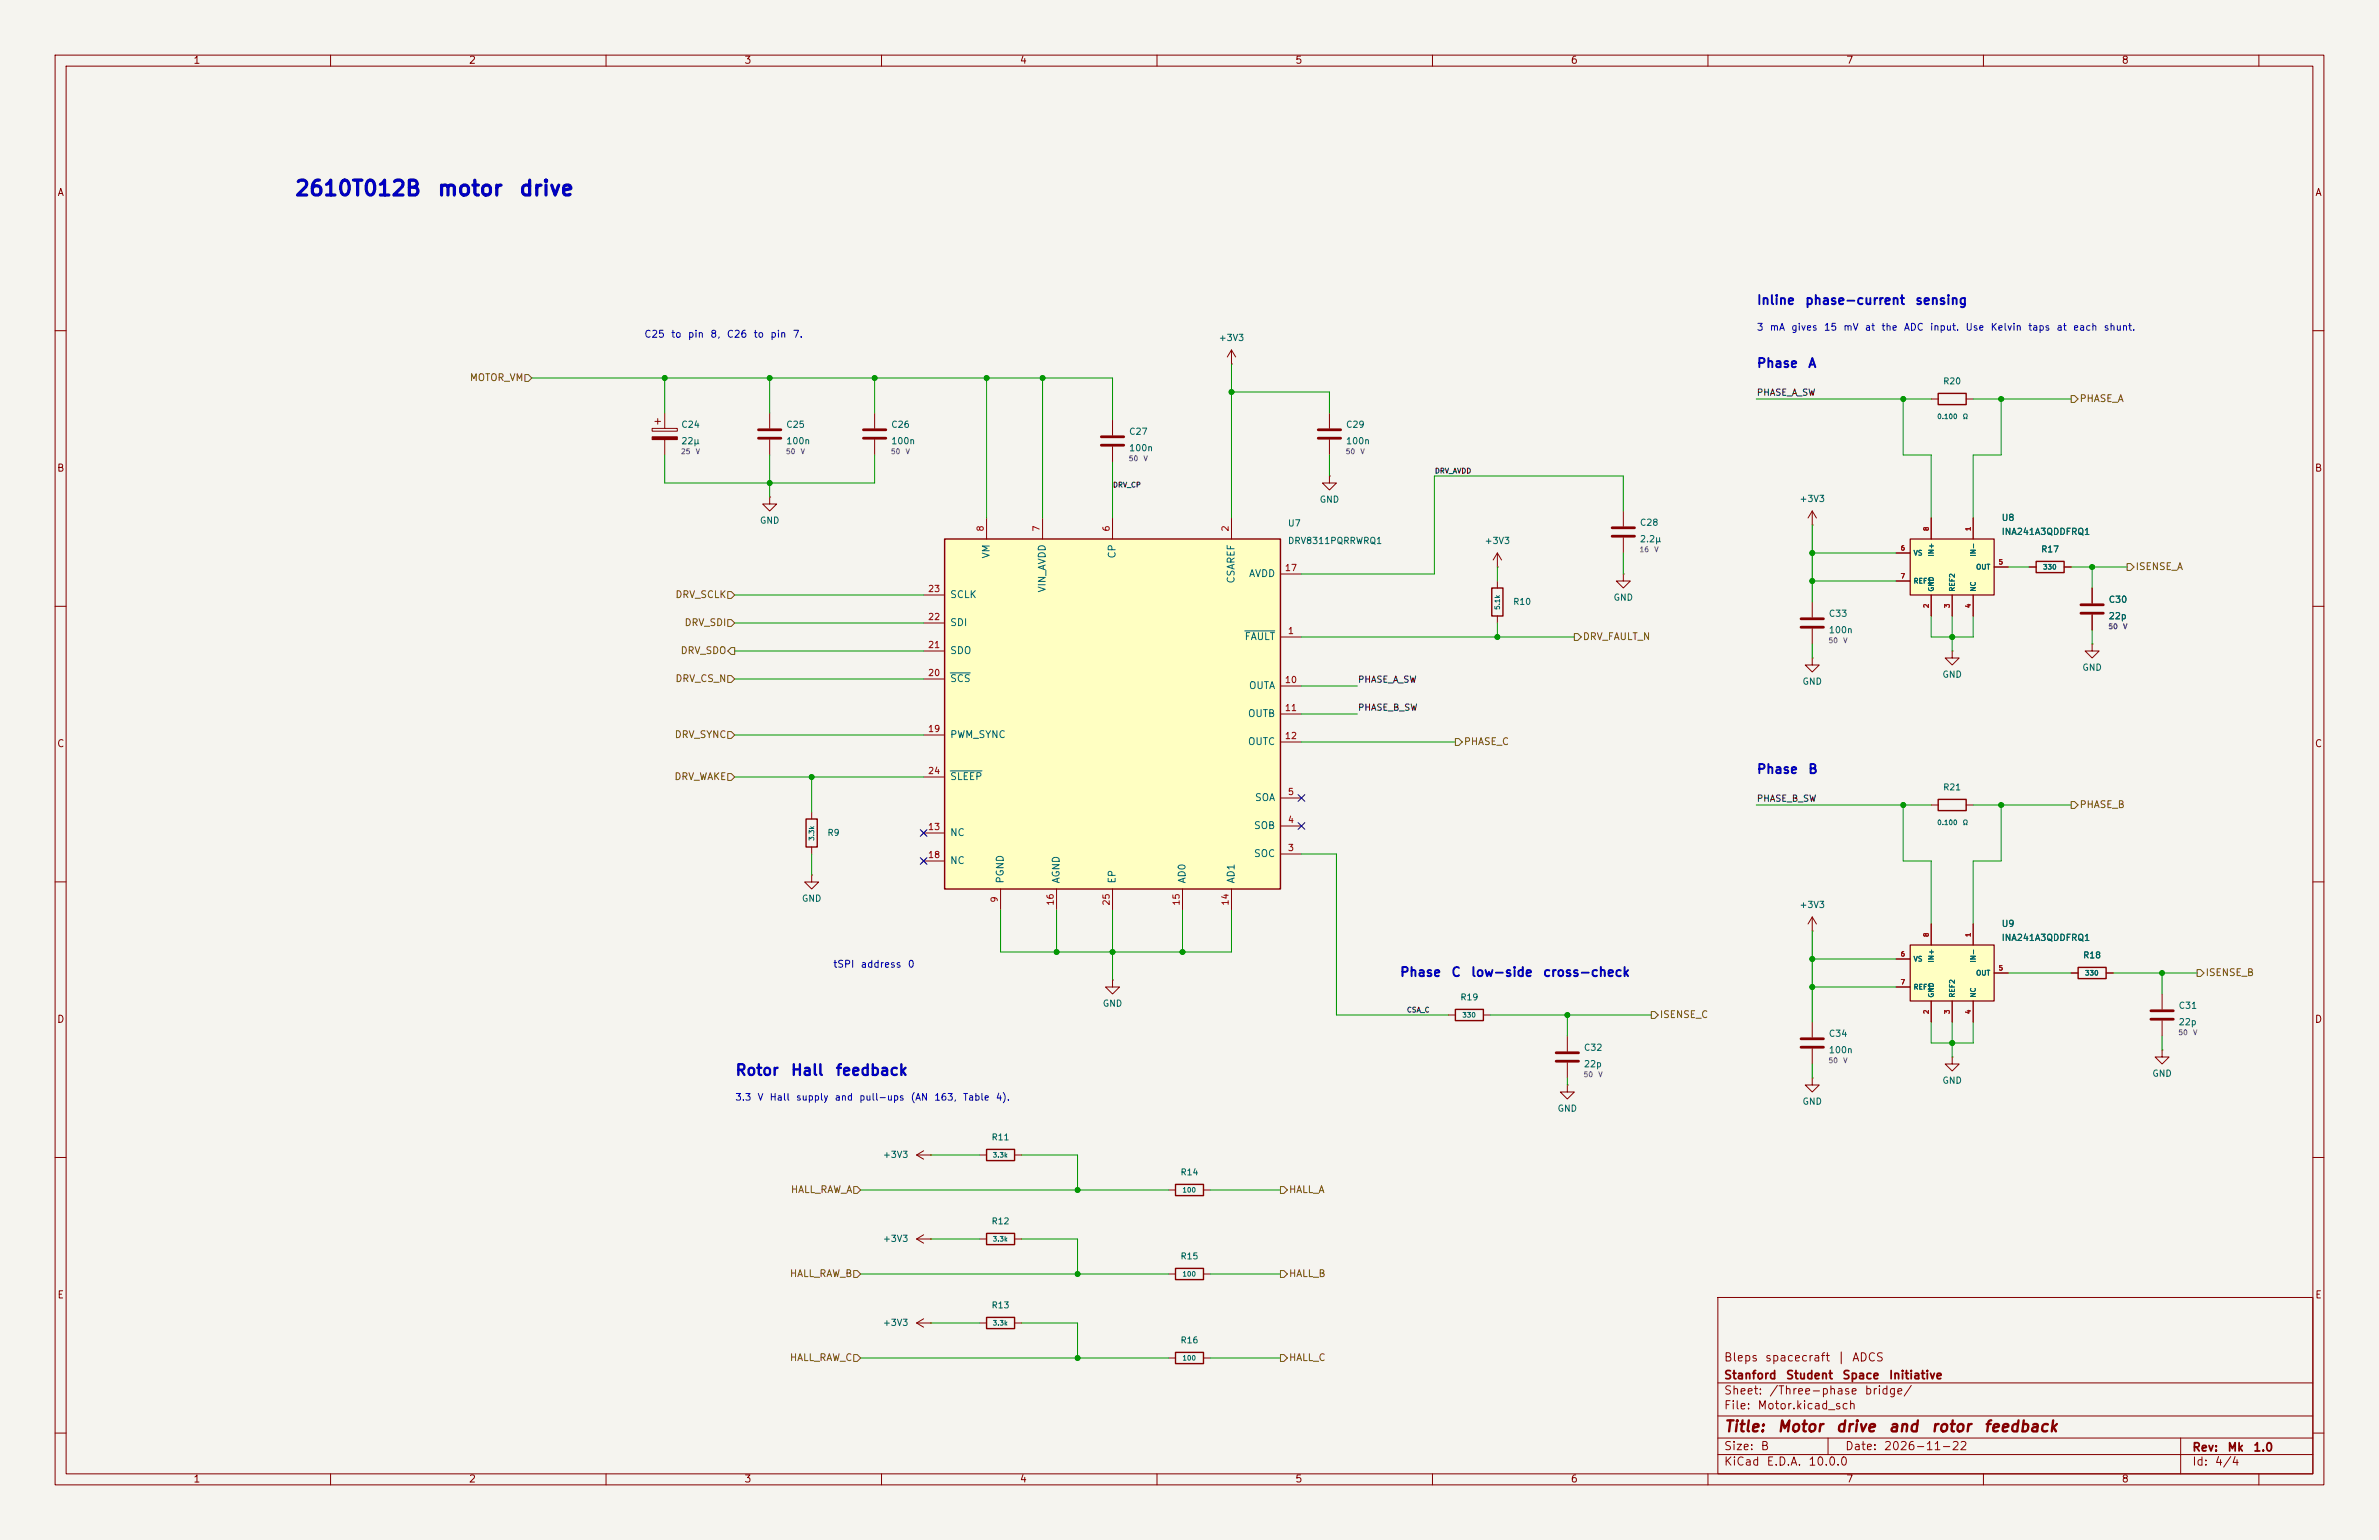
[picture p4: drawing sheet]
<svg xmlns="http://www.w3.org/2000/svg" width="432mm" height="279mm" viewBox="0 0 432 279" stroke-linecap="round" stroke-linejoin="round" font-family="sans-serif">
<defs><g id="words">
<g font-size="2.7" fill="#0000c2">
<text x="53.3" y="36.2">2610T012B</text>
<text x="79.2" y="36.2">motor</text>
<text x="94.1" y="36.2">drive</text>
</g>
<g font-size="2" fill="#0000c2">
<text x="133.3" y="195.6">Rotor</text>
<text x="143.4" y="195.6">Hall</text>
<text x="151.5" y="195.6">feedback</text>
</g>
<g font-size="2" fill="#840000">
<text x="312.8" y="260.3">Title:</text>
<text x="322.5" y="260.3">Motor</text>
<text x="333.1" y="260.3">drive</text>
<text x="342.6" y="260.3">and</text>
<text x="350.4" y="260.3">rotor</text>
<text x="359.9" y="260.3">feedback</text>
</g>
<g font-size="1.6" fill="#0000c2">
<text x="318.8" y="55.7">Inline</text>
<text x="327.5" y="55.7">phase-current</text>
<text x="347.5" y="55.7">sensing</text>
<text x="318.8" y="67.1">Phase</text>
<text x="328.1" y="67.1">A</text>
<text x="318.8" y="140.8">Phase</text>
<text x="328.1" y="140.8">B</text>
<text x="254" y="177.6">Phase</text>
<text x="263.3" y="177.6">C</text>
<text x="266.9" y="177.6">low-side</text>
<text x="279.9" y="177.6">cross-check</text>
</g>
<g font-size="1.5" fill="#840000">
<text x="312.8" y="250.6">Stanford</text>
<text x="312.8" y="247.4">Bleps</text>
<text x="320.2" y="247.4">spacecraft</text>
<text x="324" y="250.6">Student</text>
<text x="333.3" y="247.4">|</text>
<text x="334.3" y="250.6">Space</text>
<text x="336.1" y="247.4">ADCS</text>
<text x="342.7" y="250.6">Initiative</text>
<text x="312.8" y="256.1">File:</text>
<text x="312.8" y="253.4">Sheet:</text>
<text x="318.9" y="256.1">Motor.kicad_sch</text>
<text x="321" y="253.4">/Three-phase</text>
<text x="338.3" y="253.4">bridge/</text>
<text x="312.8" y="263.5">Size:</text>
<text x="319.5" y="263.5">B</text>
<text x="334.8" y="263.5">Date:</text>
<text x="341.8" y="263.5">2026-11-22</text>
<text x="397.8" y="263.7">Rev:</text>
<text x="404.2" y="263.7">Mk</text>
<text x="408.9" y="263.7">1.0</text>
<text x="312.8" y="266.3">KiCad</text>
<text x="320.5" y="266.3">E.D.A.</text>
<text x="328.1" y="266.3">10.0.0</text>
<text x="397.8" y="266.3">Id:</text>
<text x="401.9" y="266.3">4/4</text>
</g>
<g font-size="1.3" fill="#840000">
<text x="35" y="11.9">1</text>
<text x="85" y="11.9">2</text>
<text x="135" y="11.9">3</text>
<text x="185" y="11.9">4</text>
<text x="235" y="11.9">5</text>
<text x="285" y="11.9">6</text>
<text x="335" y="11.9">7</text>
<text x="385" y="11.9">8</text>
<text x="10.3" y="35.9">A</text>
<text x="420.1" y="35.9">A</text>
<text x="10.3" y="85.9">B</text>
<text x="420.1" y="85.9">B</text>
<text x="10.3" y="135.9">C</text>
<text x="420.1" y="135.9">C</text>
<text x="10.3" y="185.9">D</text>
<text x="420.1" y="185.9">D</text>
<text x="10.3" y="235.9">E</text>
<text x="420.1" y="235.9">E</text>
<text x="35" y="269.3">1</text>
<text x="85" y="269.3">2</text>
<text x="135" y="269.3">3</text>
<text x="185" y="269.3">4</text>
<text x="235" y="269.3">5</text>
<text x="285" y="269.3">6</text>
<text x="335" y="269.3">7</text>
<text x="385" y="269.3">8</text>
</g>
<g font-size="1.3" fill="#0000c2">
<text x="116.8" y="61.6">C25</text>
<text x="121.7" y="61.6">to</text>
<text x="124.7" y="61.6">pin</text>
<text x="128.8" y="61.6">8,</text>
<text x="131.8" y="61.6">C26</text>
<text x="136.7" y="61.6">to</text>
<text x="139.7" y="61.6">pin</text>
<text x="143.8" y="61.6">7.</text>
<text x="318.8" y="60.3">3</text>
<text x="321.1" y="60.3">mA</text>
<text x="325" y="60.3">gives</text>
<text x="330.9" y="60.3">15</text>
<text x="334.5" y="60.3">mV</text>
<text x="338.4" y="60.3">at</text>
<text x="341.4" y="60.3">the</text>
<text x="345.5" y="60.3">ADC</text>
<text x="350.2" y="60.3">input.</text>
<text x="356.6" y="60.3">Use</text>
<text x="361.2" y="60.3">Kelvin</text>
<text x="368" y="60.3">taps</text>
<text x="373.2" y="60.3">at</text>
<text x="376.2" y="60.3">each</text>
<text x="381.7" y="60.3">shunt.</text>
<text x="151.1" y="175.9">tSPI</text>
<text x="156.1" y="175.9">address</text>
<text x="164.7" y="175.9">0</text>
</g>
<g font-size="1.3" fill="#725600">
<text x="85.2" y="69.4">MOTOR_VM</text>
<text x="377.4" y="73.2">PHASE_A</text>
<text x="387.5" y="103.7">ISENSE_A</text>
<text x="122.5" y="108.8">DRV_SCLK</text>
<text x="124.1" y="113.9">DRV_SDI</text>
<text x="123.4" y="119">DRV_SDO</text>
<text x="287.2" y="116.4">DRV_FAULT_N</text>
<text x="122.5" y="124">DRV_CS_N</text>
<text x="122.4" y="134.2">DRV_SYNC</text>
<text x="265.6" y="135.5">PHASE_C</text>
<text x="122.3" y="141.8">DRV_WAKE</text>
<text x="377.4" y="146.9">PHASE_B</text>
<text x="400.2" y="177.4">ISENSE_B</text>
<text x="301.2" y="185">ISENSE_C</text>
<text x="143.4" y="216.8">HALL_RAW_A</text>
<text x="233.8" y="216.8">HALL_A</text>
<text x="143.3" y="232">HALL_RAW_B</text>
<text x="233.8" y="232">HALL_B</text>
<text x="143.3" y="247.2">HALL_RAW_C</text>
<text x="233.8" y="247.2">HALL_C</text>
</g>
<g font-size="1.3" fill="#006464">
<text x="179.9" y="101.4" transform="rotate(-90 179.9 101.4)">VM</text>
<text x="202.8" y="101.4" transform="rotate(-90 202.8 101.4)">CP</text>
<text x="190.1" y="107.6" transform="rotate(-90 190.1 107.6)">VIN_AVDD</text>
<text x="224.4" y="106" transform="rotate(-90 224.4 106)">CSAREF</text>
<text x="226.6" y="105">AVDD</text>
<text x="172.3" y="113.9">SDI</text>
<text x="172.3" y="108.8">SCLK</text>
<text x="172.3" y="119">SDO</text>
<text x="225.8" y="116.4">FAULT</text>
<text x="172.3" y="124.1">SCS</text>
<text x="226.6" y="125.3">OUTA</text>
<text x="226.4" y="130.4">OUTB</text>
<text x="172.3" y="134.2">PWM_SYNC</text>
<text x="226.4" y="135.5">OUTC</text>
<text x="172.3" y="141.8">SLEEP</text>
<text x="227.7" y="145.6">SOA</text>
<text x="172.3" y="152">NC</text>
<text x="227.5" y="155.8">SOC</text>
<text x="227.5" y="150.7">SOB</text>
<text x="172.3" y="157.1">NC</text>
<text x="182.5" y="160.4" transform="rotate(-90 182.5 160.4)">PGND</text>
<text x="192.6" y="160.4" transform="rotate(-90 192.6 160.4)">AGND</text>
<text x="202.8" y="160.4" transform="rotate(-90 202.8 160.4)">EP</text>
<text x="215.5" y="160.4" transform="rotate(-90 215.5 160.4)">AD0</text>
<text x="224.4" y="160.4" transform="rotate(-90 224.4 160.4)">AD1</text>
</g>
<g font-size="1.2" fill="#006464">
<text x="221.1" y="62.1">+3V3</text>
<text x="123.6" y="77.9">C24</text>
<text x="142.6" y="77.9">C25</text>
<text x="161.7" y="77.9">C26</text>
<text x="244.2" y="77.9">C29</text>
<text x="123.6" y="80.9">22µ</text>
<text x="142.6" y="80.9">100n</text>
<text x="161.7" y="80.9">100n</text>
<text x="204.8" y="82.1">100n</text>
<text x="204.8" y="79.2">C27</text>
<text x="244.2" y="80.9">100n</text>
<text x="137.8" y="95.3">GND</text>
<text x="233.7" y="95.8">U7</text>
<text x="239.4" y="91.5">GND</text>
<text x="297.5" y="95.7">C28</text>
<text x="326.5" y="91.4">+3V3</text>
<text x="363.2" y="94.8">U8</text>
<text x="233.7" y="99">DRV8311PQRRWRQ1</text>
<text x="269.4" y="99">+3V3</text>
<text x="297.5" y="98.7">2.2µ</text>
<text x="363.2" y="97.3">INA241A3QDDFRQ1</text>
<text x="292.8" y="109.3">GND</text>
<text x="331.8" y="112.2">C33</text>
<text x="382.6" y="112.6">22p</text>
<text x="382.6" y="109.6">C30</text>
<text x="331.8" y="115.2">100n</text>
<text x="327.1" y="124.5">GND</text>
<text x="352.5" y="123.2">GND</text>
<text x="377.9" y="122">GND</text>
<text x="145.5" y="163.9">GND</text>
<text x="326.5" y="165">+3V3</text>
<text x="363.2" y="171">INA241A3QDDFRQ1</text>
<text x="363.2" y="168.4">U9</text>
<text x="200.1" y="182.9">GND</text>
<text x="395.3" y="183.3">C31</text>
<text x="287.4" y="190.9">C32</text>
<text x="331.8" y="191.4">100n</text>
<text x="331.8" y="188.4">C34</text>
<text x="395.3" y="186.3">22p</text>
<text x="287.4" y="193.9">22p</text>
<text x="352.5" y="196.9">GND</text>
<text x="390.6" y="195.6">GND</text>
<text x="282.6" y="202">GND</text>
<text x="327.1" y="200.7">GND</text>
<text x="160.1" y="210.4">+3V3</text>
<text x="160.1" y="225.6">+3V3</text>
<text x="160.1" y="240.8">+3V3</text>
</g>
<g font-size="1.2" fill="#0f0f0f">
<text x="318.8" y="72.1">PHASE_A_SW</text>
<text x="246.4" y="124.1">PHASE_A_SW</text>
<text x="246.4" y="129.2">PHASE_B_SW</text>
<text x="318.8" y="145.7">PHASE_B_SW</text>
</g>
<g font-size="1.2" fill="#a90000">
<text x="178.8" y="96.5" transform="rotate(-90 178.8 96.5)">8</text>
<text x="189" y="96.5" transform="rotate(-90 189 96.5)">7</text>
<text x="201.7" y="96.5" transform="rotate(-90 201.7 96.5)">6</text>
<text x="223.3" y="96.5" transform="rotate(-90 223.3 96.5)">2</text>
<text x="168.3" y="107.7">23</text>
<text x="233.1" y="103.9">17</text>
<text x="168.3" y="112.8">22</text>
<text x="168.3" y="117.9">21</text>
<text x="233.7" y="115.3">1</text>
<text x="168.3" y="122.9">20</text>
<text x="233.1" y="124.2">10</text>
<text x="233.1" y="129.3">11</text>
<text x="168.3" y="133.1">19</text>
<text x="233.1" y="134.4">12</text>
<text x="168.3" y="140.7">24</text>
<text x="233.7" y="149.6">4</text>
<text x="233.7" y="144.5">5</text>
<text x="168.3" y="150.9">13</text>
<text x="168.3" y="156">18</text>
<text x="233.7" y="154.7">3</text>
<text x="181.4" y="163.9" transform="rotate(-90 181.4 163.9)">9</text>
<text x="191.5" y="164.4" transform="rotate(-90 191.5 164.4)">16</text>
<text x="201.7" y="164.4" transform="rotate(-90 201.7 164.4)">25</text>
<text x="214.4" y="164.4" transform="rotate(-90 214.4 164.4)">15</text>
<text x="223.3" y="164.4" transform="rotate(-90 223.3 164.4)">14</text>
</g>
<g font-size="1.2" fill="#0000c2">
<text x="133.3" y="200">3.3</text>
<text x="137.4" y="200">V</text>
<text x="139.6" y="200">Hall</text>
<text x="144.4" y="200">supply</text>
<text x="151.4" y="200">and</text>
<text x="155.9" y="200">pull-ups</text>
<text x="165.2" y="200">(AN</text>
<text x="169.5" y="200">163,</text>
<text x="174.7" y="200">Table</text>
<text x="180.6" y="200">4).</text>
</g>
<g font-size="1.1" fill="#006464">
<text x="352.6" y="70">R20</text>
<text x="370.4" y="100.5">R17</text>
<text x="274.6" y="110">R10</text>
<text x="352.6" y="143.7">R21</text>
<text x="150.1" y="151.9">R9</text>
<text x="378" y="174.1">R18</text>
<text x="265" y="181.8">R19</text>
<text x="179.9" y="207.2">R11</text>
<text x="214.2" y="213.5">R14</text>
<text x="179.9" y="222.4">R12</text>
<text x="214.2" y="228.7">R15</text>
<text x="179.9" y="237.6">R13</text>
<text x="214.2" y="244">R16</text>
</g>
<g font-size=".9" fill="#006464">
<text x="351.5" y="76.2">0.100</text>
<text x="356.2" y="76.2">Ω</text>
<text x="347.2" y="101">VS</text>
<text x="351.2" y="101.1" transform="rotate(-90 351.2 101.1)">IN+</text>
<text x="358.8" y="101.1" transform="rotate(-90 358.8 101.1)">IN−</text>
<text x="347.2" y="106.1">REF1</text>
<text x="351.2" y="107.4" transform="rotate(-90 351.2 107.4)">GND</text>
<text x="355" y="107.4" transform="rotate(-90 355 107.4)">REF2</text>
<text x="358.6" y="103.5">OUT</text>
<text x="358.8" y="107.4" transform="rotate(-90 358.8 107.4)">NC</text>
<text x="370.7" y="103.5">330</text>
<text x="272.4" y="110.7" transform="rotate(-90 272.4 110.7)">5.1k</text>
<text x="351.5" y="149.9">0.100</text>
<text x="356.2" y="149.9">Ω</text>
<text x="148" y="152.6" transform="rotate(-90 148 152.6)">3.3k</text>
<text x="347.2" y="174.7">VS</text>
<text x="347.2" y="179.7">REF1</text>
<text x="351.2" y="174.7" transform="rotate(-90 351.2 174.7)">IN+</text>
<text x="358.6" y="177.2">OUT</text>
<text x="358.8" y="174.7" transform="rotate(-90 358.8 174.7)">IN−</text>
<text x="378.4" y="177.2">330</text>
<text x="265.3" y="184.8">330</text>
<text x="351.2" y="181.1" transform="rotate(-90 351.2 181.1)">GND</text>
<text x="355" y="181.1" transform="rotate(-90 355 181.1)">REF2</text>
<text x="358.8" y="181.1" transform="rotate(-90 358.8 181.1)">NC</text>
<text x="180.1" y="210.2">3.3k</text>
<text x="214.5" y="216.6">100</text>
<text x="180.1" y="225.4">3.3k</text>
<text x="214.5" y="231.8">100</text>
<text x="180.1" y="240.7">3.3k</text>
<text x="214.5" y="247">100</text>
</g>
<g font-size=".9" fill="#705978">
<text x="123.5" y="82.6">25</text>
<text x="126.2" y="82.6">V</text>
<text x="142.6" y="82.6">50</text>
<text x="145.2" y="82.6">V</text>
<text x="161.6" y="82.6">50</text>
<text x="164.3" y="82.6">V</text>
<text x="204.8" y="83.9">50</text>
<text x="207.5" y="83.9">V</text>
<text x="244.2" y="82.6">50</text>
<text x="246.8" y="82.6">V</text>
<text x="297.5" y="100.4">16</text>
<text x="300.2" y="100.4">V</text>
<text x="331.8" y="116.9">50</text>
<text x="334.5" y="116.9">V</text>
<text x="382.6" y="114.4">50</text>
<text x="385.3" y="114.4">V</text>
<text x="395.3" y="188">50</text>
<text x="398" y="188">V</text>
<text x="287.3" y="195.6">50</text>
<text x="290" y="195.6">V</text>
<text x="331.8" y="193.1">50</text>
<text x="334.5" y="193.1">V</text>
</g>
<g font-size=".9" fill="#0f0f0f">
<text x="201.9" y="88.7">DRV_CP</text>
<text x="260.3" y="86.1">DRV_AVDD</text>
<text x="255.3" y="183.9">CSA_C</text>
</g>
<g font-size=".9" fill="#a90000">
<text x="344.9" y="100.1">6</text>
<text x="350.3" y="96.4" transform="rotate(-90 350.3 96.4)">8</text>
<text x="357.9" y="96.4" transform="rotate(-90 357.9 96.4)">1</text>
<text x="344.9" y="105.2">7</text>
<text x="362.7" y="102.6">5</text>
<text x="350.3" y="110.4" transform="rotate(-90 350.3 110.4)">2</text>
<text x="354.1" y="110.4" transform="rotate(-90 354.1 110.4)">3</text>
<text x="357.9" y="110.4" transform="rotate(-90 357.9 110.4)">4</text>
<text x="344.9" y="173.7">6</text>
<text x="350.3" y="170.1" transform="rotate(-90 350.3 170.1)">8</text>
<text x="357.9" y="170.1" transform="rotate(-90 357.9 170.1)">1</text>
<text x="344.9" y="178.8">7</text>
<text x="362.7" y="176.3">5</text>
<text x="350.3" y="184.1" transform="rotate(-90 350.3 184.1)">2</text>
<text x="354.1" y="184.1" transform="rotate(-90 354.1 184.1)">3</text>
<text x="357.9" y="184.1" transform="rotate(-90 357.9 184.1)">4</text>
</g>
</g></defs>
<path d="M0 0h431.8v279.4h-431.8z" fill="#f5f4ef" stroke="#f5f4ef" stroke-width=".18"/>
<g fill="none" stroke="#840000" stroke-width=".18">
<path d="M10 10h411.8v259.4h-411.8zM12 12h407.8v255.4h-407.8zM60 10v2M110 10v2M160 10v2M210 10v2M260 10v2M310 10v2M360 10v2M410 10v2M10 60h2M139.7 74.9v2.8"/>
<path d="M139.7 79.8v2.8M158.7 74.9v2.8M158.7 79.8v2.8M201.9 76.2v2.8M223.5 66h.1M223.5 63.5l-.7 1.3M223.5 63.5l.8 1.3M223.5 63.5v2.5M419.8 60h2M139.7 90.2v1.2h1.3l-1.3 1.3-1.3-1.3h1.3M139.7 90.2h.1M201.9 81v2.8"/>
<path d="M10 110h2M271.8 102.9h.1M271.8 100.3l-.8 1.3M271.8 100.3l.7 1.3M271.8 100.3v2.6M271.8 105.4v1.3M271.8 111.8v1.2M294.6 104.1v1.3h1.3l-1.3 1.3-1.2-1.3h1.2M294.6 104.1h.1M328.9 109.2v2.8M328.9 114v2.8M354.3 118.1v1.3h1.3l-1.3 1.3-1.2-1.3h1.2"/>
<path d="M354.3 118.1h.1M419.8 110h2M10 160h2M147.3 158.8v1.2h1.3l-1.3 1.3-1.3-1.3h1.3M147.3 158.8h.1M147.3 147.3v1.3M147.3 153.7v1.2M419.8 160h2M201.9 177.8v1.3h1.3l-1.3 1.2-1.2-1.2h1.2M201.9 177.8h.1M284.5 196.9v1.2h1.2l-1.2 1.3-1.3-1.3h1.3M284.5 196.9h.1"/>
<path d="M284.5 188v2.8M284.5 192.8v2.8M328.9 195.6v1.3h1.3l-1.3 1.2-1.2-1.2h1.2M328.9 195.6h.1M10 210h2M419.8 210h2M311.8 235.4h108v32h-108zM10 260h2M311.8 256.9h108M311.8 250.9h108M419.8 260h2M60 267.4v2"/>
<path d="M110 267.4v2M160 267.4v2M210 267.4v2M260 267.4v2M310 267.4v2M311.8 263.9h108M311.8 260.9h108M331.8 260.9v3M360 267.4v2M395.8 260.9v6.5M410 267.4v2"/>
</g>
<path d="M137.7 78h4M137.7 79.5h4M156.7 78h4.1M156.7 79.5h4.1M199.9 79.2h4.1M199.9 80.8h4.1M326.9 112.3h4.1M326.9 113.8h4.1M282.4 191h4.1M282.4 192.5h4.1" fill="none" stroke="#840000" stroke-width=".51"/>
<path d="M270.8 106.7h2v5.1h-2zM146.3 148.6h2v5.1h-2z" fill="none" stroke="#840000" stroke-width=".25"/>
<path d="M171.4 97.8h61v63.5h-61z" fill="#ffffc2"/>
<path d="M171.4 97.8h61v63.5h-61z" fill="none" stroke="#840000" stroke-width=".25"/>
<g fill="none" stroke="#840000" stroke-width=".18">
<path d="M118.4 77.7h4.5v.5h-4.5zM118.9 76.5h1M119.4 75.9v1.1M120.6 74.9v2.8M120.6 79.8v2.8M179.1 94v3.8M189.2 94v3.8M201.9 94v3.8M223.5 94v3.8M167.6 118.1h3.8M167.6 113h3.8M167.6 108h3.8"/>
<path d="M232.4 115.6h3.8M232.4 104.1h3.8M167.6 133.4h3.8M167.6 123.2h3.8M232.4 124.5h3.8M232.4 129.5h3.8M232.4 134.6h3.8M167.3 150.7l.7 .8M167.3 155.8l.7 .8M167.6 151.1h3.8M167.6 156.2h3.8M167.6 141h3.8"/>
<path d="M168 150.7l-.7 .8M168 155.8l-.7 .8M232.4 154.9h3.8M232.4 149.9h3.8M232.4 144.8h3.8M181.6 161.3v3.8M191.8 161.3v3.8M201.9 161.3v3.8M214.6 161.3v3.8M223.5 161.3v3.8M392.4 190.5v1.3h1.3l-1.3 1.2-1.2-1.2h1.2M392.4 190.5h.1"/>
<path d="M392.4 180.3v2.8M392.4 185.2v2.8"/>
</g>
<path d="M225.9 114.5h5.5M172.5 122.1h3.6M172.5 139.9h5.7" fill="none" stroke="#006464" stroke-width=".18"/>
<path d="M390.4 183.4h4.1M390.4 184.9h4.1" fill="none" stroke="#840000" stroke-width=".51"/>
<path d="M118.4 79.2h4.5v.6h-4.5z" fill="#840000" stroke="#840000" stroke-width=".18"/>
<path d="M346.7 171.5h15.2v10.1h-15.2z" fill="#ffffc2"/>
<path d="M346.7 171.5h15.2v10.1h-15.2z" fill="none" stroke="#840000" stroke-width=".22"/>
<g fill="none" stroke="#840000" stroke-width=".18">
<path d="M241.3 74.9v2.8M241.3 79.8v2.8M350.5 72.4h1.3M356.9 72.4h1.2M328.9 119.4v1.3h1.3l-1.3 1.2-1.2-1.2h1.2M328.9 119.4h.1M368.3 102.9h1.3M374.6 102.9h1.3M379.7 116.8v1.3h1.3l-1.3 1.3-1.2-1.3h1.2M379.7 116.8h.1M379.7 106.7v2.8M379.7 111.5v2.8"/>
<path d="M328.9 168.9h.1M328.9 166.4l-.7 1.2M328.9 166.4l.8 1.2M328.9 166.4v2.5M344.2 174h2.5M344.2 179.1h2.5M350.5 167.6v3.9M358.1 167.6v3.9M361.9 176.5h2.6M375.9 176.5h1.3M382.3 176.5h1.2M350.5 181.6v3.8"/>
<path d="M354.3 181.6v3.8M358.1 181.6v3.8M166.4 209.6l1.2 .7M166.4 209.6h2.5M167.6 208.8l-1.2 .8M168.9 209.6h.1M177.8 209.6h1.3M184.1 209.6h1.3M177.8 224.8h1.3M184.1 224.8h1.3"/>
</g>
<path d="M351.8 71.4h5.1v2h-5.1zM369.6 101.9h5v2h-5zM377.2 175.5h5.1v2h-5.1zM179.1 208.5h5v2.1h-5zM179.1 223.8h5v2h-5z" fill="none" stroke="#840000" stroke-width=".25"/>
<path d="M239.3 78h4M239.3 79.5h4M377.7 109.7h4.1M377.7 111.3h4.1" fill="none" stroke="#840000" stroke-width=".51"/>
<path d="M346.7 97.8h15.2v10.2h-15.2z" fill="#ffffc2"/>
<path d="M346.7 97.8h15.2v10.2h-15.2z" fill="none" stroke="#840000" stroke-width=".22"/>
<g fill="none" stroke="#840000" stroke-width=".18">
<path d="M241.3 86.4v1.2h1.3l-1.3 1.3-1.3-1.3h1.3M241.3 86.4h.1M294.6 92.7v2.8M294.6 97.5v2.8M328.9 95.3h.1M328.9 92.7v2.6M328.9 92.7l-.7 1.3M328.9 92.7l.8 1.3M350.5 94v3.8M358.1 94v3.8M344.2 100.3h2.5M344.2 105.4h2.5"/>
<path d="M350.5 108v3.8M354.3 108v3.8M358.1 108v3.8M361.9 102.9h2.6M368.3 102.9h1.3M374.6 102.9h1.3M379.7 106.7v2.8M379.7 111.5v2.8M350.5 146.1h1.3M356.9 146.1h1.2M344.2 174h2.5M344.2 179.1h2.5"/>
<path d="M350.5 167.6v3.9M358.1 167.6v3.9M361.9 176.5h2.6M375.9 176.5h1.3M382.3 176.5h1.2M262.9 184.2h1.3M269.2 184.2h1.3M328.9 185.4v2.8M328.9 190.2v2.8M350.5 181.6v3.8M354.3 191.8v1.2h1.3l-1.3 1.3-1.2-1.3h1.2M354.3 191.8h.1"/>
<path d="M354.3 181.6v3.8M358.1 181.6v3.8M212.1 215.9h1.3M218.4 215.9h1.3M166.4 224.8l1.2 .8M166.4 224.8h2.5M167.6 224l-1.2 .8M167.6 239.3l-1.2 .7M168.9 224.8h.1M212.1 231.1h1.3M218.4 231.1h1.3M166.4 240h2.5"/>
<path d="M166.4 240l1.2 .8M168.9 240h.1M177.8 240h1.3M184.1 240h1.3M212.1 246.4h1.3M218.4 246.4h1.3"/>
</g>
<path d="M351.8 145h5.1v2.1h-5.1zM264.2 183.1h5v2.1h-5zM213.4 214.9h5v2h-5zM179.1 239h5v2h-5zM213.4 230.1h5v2.1h-5zM213.4 245.4h5v2h-5z" fill="none" stroke="#840000" stroke-width=".25"/>
<path d="M292.6 95.8h4.1M292.6 97.3h4.1M326.9 188.5h4.1M326.9 190h4.1" fill="none" stroke="#840000" stroke-width=".51"/>
<g fill="none" stroke="#725600" stroke-width=".18">
<path d="M95.3 68h.6l.6 .6-.6 .6h-.6zM375.9 71.8h.6l.7 .6-.7 .6h-.6zM132.1 107.3h.6l.6 .7-.6 .6h-.6zM132.1 118.1l.6-.6h.6v1.2h-.6zM132.1 112.4h.6l.6 .6-.6 .7h-.6zM285.7 114.9h.7l.6 .7-.6 .6h-.7zM386.1 102.2h.6l.6 .7-.6 .6h-.6zM132.1 132.7h.6l.6 .7-.6 .6h-.6zM132.1 122.6h.6l.6 .6-.6 .6h-.6zM264.2 134h.6l.6 .6-.6 .6h-.6zM132.1 140.3h.6l.6 .7-.6 .6h-.6zM375.9 145.4h.6l.7 .7-.7 .6h-.6z"/>
<path d="M398.8 175.9h.6l.6 .6-.6 .7h-.6zM299.7 183.5h.6l.7 .7-.7 .6h-.6zM155 215.3h.6l.6 .6-.6 .6h-.6zM232.4 215.3h.6l.7 .6-.7 .6h-.6zM155 230.5h.6l.6 .6-.6 .7h-.6zM232.4 230.5h.6l.7 .6-.7 .7h-.6zM155 245.8h.6l.6 .6-.6 .6h-.6zM232.4 245.8h.6l.7 .6-.7 .6h-.6z"/>
</g>
<g fill="none" stroke="#009600" stroke-width=".18">
<path d="M96.5 68.6h105.4v7.6M120.6 68.6v6.3M139.7 68.6v6.3M158.7 68.6v6.3M179.1 68.6v25.4M189.2 68.6v25.4M223.5 66v28M223.5 71.1h17.8v3.8M318.8 72.4h31.7M345.4 72.4v10.2h5.1v11.4M358.1 72.4h17.8M363.2 72.4v10.2h-5.1v11.4"/>
<path d="M120.6 82.6v5h38.1v-5M139.7 82.6v7.6M201.9 83.8v10.2M241.3 82.6v3.8M294.6 92.7v-6.3h-34.3v17.7h-24.1M328.9 95.3v13.9M133.3 118.1h34.3M133.3 113h34.3M133.3 108h34.3M236.2 115.6h49.5M271.8 102.9v2.5M271.8 113v2.6"/>
<path d="M294.6 100.3v3.8M328.9 116.8v2.6M328.9 105.4h15.3M328.9 100.3h15.3M350.5 111.8v3.8h7.6v-3.8M354.3 111.8v6.3M364.5 102.9h3.8M375.9 102.9h10.2M379.7 102.9v3.8M379.7 114.3v2.5M133.3 123.2h34.3M133.3 133.4h34.3"/>
<path d="M236.2 129.5h10.2M236.2 124.5h10.2M236.2 134.6h28M133.3 141h34.3M147.3 141v6.3M147.3 154.9v3.9M236.2 154.9h6.4v29.3h20.3M318.8 146.1h31.7M345.4 146.1v10.1h5.1v11.4M358.1 146.1h17.8M363.2 146.1v10.1h-5.1v11.4M181.6 165.1v7.6h41.9v-7.6"/>
<path d="M191.8 165.1v7.6M201.9 165.1v12.7M214.6 165.1v7.6M328.9 168.9v16.5M328.9 174h15.3M328.9 179.1h15.3M364.5 176.5h11.4M383.5 176.5h15.3M392.4 176.5v3.8M270.5 184.2h29.2M284.5 184.2v3.8M284.5 195.6v1.3"/>
<path d="M328.9 193v2.6M350.5 185.4v3.8h7.6v-3.8M354.3 185.4v6.4M392.4 188v2.5M156.2 215.9h55.9M168.9 209.6h8.9M185.4 209.6h10.2v6.3M219.7 215.9h12.7M156.2 231.1h55.9M168.9 224.8h8.9M185.4 224.8h10.2v6.3M219.7 231.1h12.7"/>
<path d="M156.2 246.4h55.9M168.9 240h8.9M185.4 240h10.2v6.4M219.7 246.4h12.7"/>
</g>
<path d="M167 155.6l1.2 1.2M167 150.5l1.2 1.2M168.2 155.6l-1.2 1.2M168.2 150.5l-1.2 1.2M235.6 149.3l1.2 1.2M235.6 144.2l1.2 1.2M236.8 149.3l-1.2 1.2M236.8 144.2l-1.2 1.2" fill="none" stroke="#000084" stroke-width=".18"/>
<g fill="#009600" stroke="#009600" stroke-width=".18">
<circle cx="139.7" cy="68.6" r=".46"/>
<circle cx="120.6" cy="68.6" r=".46"/>
<circle cx="158.7" cy="68.6" r=".46"/>
<circle cx="189.2" cy="68.6" r=".46"/>
<circle cx="179.1" cy="68.6" r=".46"/>
<circle cx="139.7" cy="87.6" r=".46"/>
<circle cx="354.3" cy="115.6" r=".46"/>
<circle cx="363.2" cy="72.4" r=".46"/>
<circle cx="271.8" cy="115.6" r=".46"/>
<circle cx="328.9" cy="100.3" r=".46"/>
<circle cx="328.9" cy="105.4" r=".46"/>
<circle cx="379.7" cy="102.9" r=".46"/>
<circle cx="345.4" cy="146.1" r=".46"/>
<circle cx="345.4" cy="72.4" r=".46"/>
<circle cx="195.6" cy="231.1" r=".46"/>
<circle cx="195.6" cy="246.4" r=".46"/>
<circle cx="195.6" cy="215.9" r=".46"/>
<circle cx="363.2" cy="146.1" r=".46"/>
<circle cx="328.9" cy="179.1" r=".46"/>
<circle cx="328.9" cy="174" r=".46"/>
<circle cx="354.3" cy="189.2" r=".46"/>
<circle cx="392.4" cy="176.5" r=".46"/>
<circle cx="191.8" cy="172.7" r=".46"/>
<circle cx="201.9" cy="172.7" r=".46"/>
<circle cx="214.6" cy="172.7" r=".46"/>
<circle cx="147.3" cy="141" r=".46"/>
<circle cx="284.5" cy="184.2" r=".46"/>
<circle cx="223.5" cy="71.1" r=".46"/>
</g>
<use href="#words"/>
</svg>
